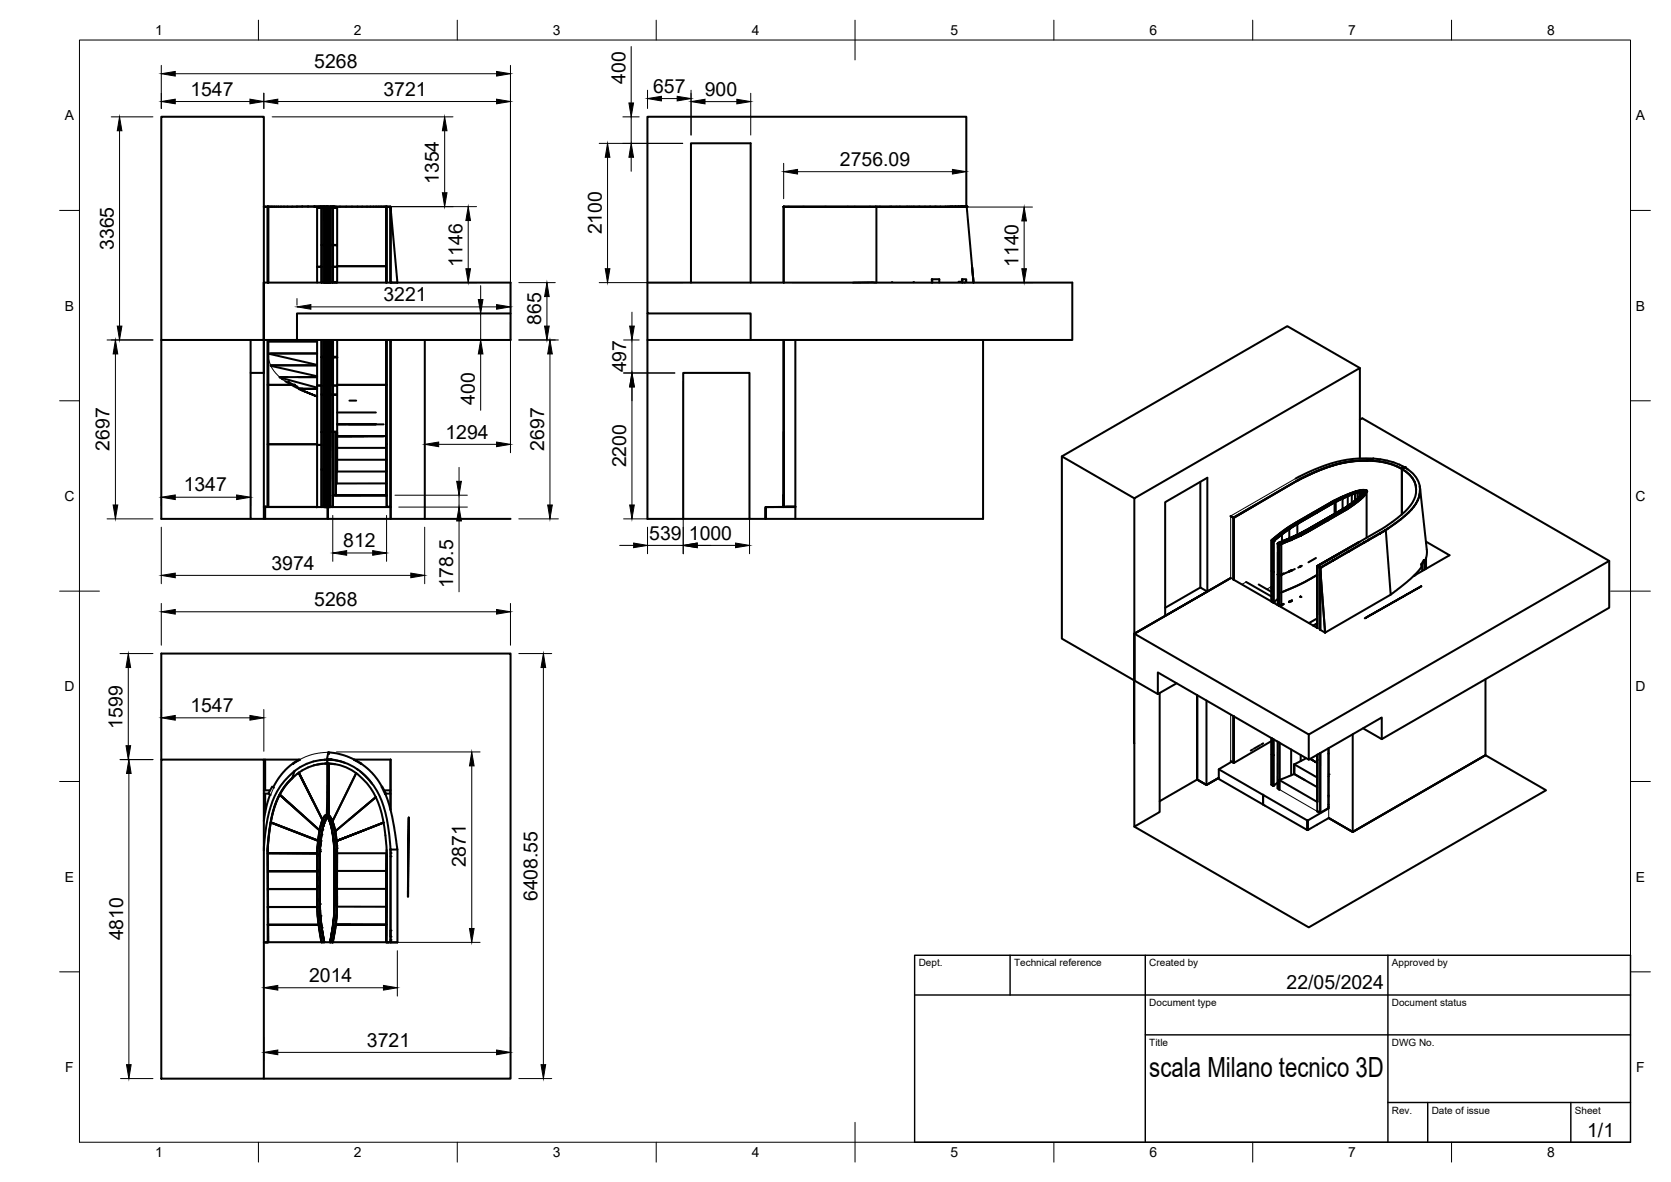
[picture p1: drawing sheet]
<svg xmlns="http://www.w3.org/2000/svg" width="420mm" height="297mm" viewBox="0 0 420 297" stroke-linecap="round" stroke-linejoin="round" font-family="sans-serif">
<defs><g id="words">
<text font-size="7" x="289" y="270.6">scala Milano tecnico 3D</text>
<g font-size="4.9">
<text x="79" y="17.1">5268</text>
<text x="157.2" y="21" transform="rotate(-90 157.2 21)">400</text>
<text x="164.2" y="23.3">657</text>
<text x="47.9" y="24.1">1547</text>
<text x="96.4" y="24.1">3721</text>
<text x="177.2" y="24.1">900</text>
<text x="211.2" y="41.7">2756.09</text>
<text x="110.3" y="46.2" transform="rotate(-90 110.3 46.2)">1354</text>
<text x="151.3" y="58.9" transform="rotate(-90 151.3 58.9)">2100</text>
<text x="28.6" y="62.9" transform="rotate(-90 28.6 62.9)">3365</text>
<text x="116.3" y="67.1" transform="rotate(-90 116.3 67.1)">1146</text>
<text x="256.1" y="67.1" transform="rotate(-90 256.1 67.1)">1140</text>
<text x="96.4" y="75.7">3221</text>
<text x="136.1" y="81.7" transform="rotate(-90 136.1 81.7)">865</text>
<text x="157.4" y="93.6" transform="rotate(-90 157.4 93.6)">497</text>
<text x="119.4" y="101.8" transform="rotate(-90 119.4 101.8)">400</text>
<text x="27.6" y="113.3" transform="rotate(-90 27.6 113.3)">2697</text>
<text x="112" y="110.2">1294</text>
<text x="136.8" y="113.3" transform="rotate(-90 136.8 113.3)">2697</text>
<text x="157.4" y="117.5" transform="rotate(-90 157.4 117.5)">2200</text>
<text x="46.2" y="123.5">1347</text>
<text x="86.3" y="137.5">812</text>
<text x="163.2" y="135.6">539</text>
<text x="173.2" y="135.6">1000</text>
<text x="68.2" y="143.1">3974</text>
<text x="114" y="147.9" transform="rotate(-90 114 147.9)">178.5</text>
<text x="79" y="152.3">5268</text>
<text x="47.9" y="178.9">1547</text>
<text x="30.8" y="183.2" transform="rotate(-90 30.8 183.2)">1599</text>
<text x="117.2" y="218" transform="rotate(-90 117.2 218)">2871</text>
<text x="135.2" y="226.5" transform="rotate(-90 135.2 226.5)">6408.55</text>
<text x="30.9" y="236.3" transform="rotate(-90 30.9 236.3)">4810</text>
<text x="77.7" y="246.8">2014</text>
<text x="323.5" y="248.5">22/05/2024</text>
<text x="92.3" y="263">3721</text>
<text x="399.1" y="285.7">1/1</text>
</g>
<g font-size="3.5">
<text x="39" y="8.8">1</text>
<text x="89" y="8.8">2</text>
<text x="139" y="8.8">3</text>
<text x="189" y="8.8">4</text>
<text x="239" y="8.8">5</text>
<text x="289" y="8.8">6</text>
<text x="339" y="8.8">7</text>
<text x="389" y="8.8">8</text>
<text x="16.3" y="30.2">A</text>
<text x="411.3" y="30.2">A</text>
<text x="16.3" y="78">B</text>
<text x="411.3" y="78">B</text>
<text x="16.2" y="125.9">C</text>
<text x="411.2" y="125.9">C</text>
<text x="16.2" y="173.7">D</text>
<text x="411.2" y="173.7">D</text>
<text x="16.3" y="221.6">E</text>
<text x="411.3" y="221.6">E</text>
<text x="16.4" y="269.4">F</text>
<text x="411.4" y="269.4">F</text>
<text x="39" y="290.8">1</text>
<text x="89" y="290.8">2</text>
<text x="139" y="290.8">3</text>
<text x="189" y="290.8">4</text>
<text x="239" y="290.8">5</text>
<text x="289" y="290.8">6</text>
<text x="339" y="290.8">7</text>
<text x="389" y="290.8">8</text>
</g>
<g font-size="2.5">
<text x="231" y="242.9">Dept.</text>
<text x="255" y="242.9">Technical reference</text>
<text x="289" y="242.9">Created by</text>
<text x="350" y="242.9">Approved by</text>
<text x="289" y="252.8">Document type</text>
<text x="350" y="252.8">Document status</text>
<text x="289" y="262.9">Title</text>
<text x="350" y="262.9">DWG No.</text>
<text x="350" y="279.9">Rev.</text>
<text x="360" y="279.9">Date of issue</text>
<text x="396" y="279.9">Sheet</text>
</g>
</g></defs>
<!-- layer: Visible -->
<g fill="none" stroke="#000" stroke-width=".51">
<path d="M66.3 51.9h1M67.3 51.9l-1 .1M67.3 51.9v19.1M67.3 51.9h.1M67.5 51.9l7.2 .1M67.5 52h.1M67.6 51.9l.3 .1M67.9 51.9l.3 .1M68.2 51.9l.4 .1M68.6 51.9l.4 .1M69 51.9l.4 .1M69.4 51.9l.6 .1"/>
<path d="M70 51.9l.6 .1M70.6 51.9l.8 .1M71.4 51.9l.9 .1M72.3 51.9l1.1 .1M73.4 51.9h1.3M74.7 51.9h1.3M76 51.9h1.4M76 51.9h-1.3M77.4 51.9l3.2 .1-1.6-.1M77.4 51.9h1.6M80.1 52v.1M80.2 52l-.4 .1h1.7"/>
<path d="M80.2 52h.3M80.2 52v.1M80.3 52v.1M80.5 52l.2 .1-.1-.1M80.5 52v.1M80.5 52h.1M80.6 51.9h1.9M80.6 52h.3M80.8 52v.1M80.8 52.1l.1 14.9M80.9 52.2v18.7M80.9 52.2h.6"/>
<path d="M80.9 52.1v.1M80.9 52h.6M80.9 52v.1M81.1 52.1h.4M81.5 52.1h.1M81.5 52.1h.2v18.8M81.5 52l.3 .1v18.8M81.5 52v.1M81.5 52.1v18.8M81.6 52l.2 .1M81.8 52l.1 .1M81.8 52.1h.2v18.8l.1 .1"/>
<path d="M81.9 52l.3 .1M82 52.1h.1l.1 18.8M82.1 52h.1M82.2 52v.1zM82.2 52v.1M82.2 52h1.7M82.2 52h-1.8h1.9M82.2 52.1h.1M82.2 53.1v17.8v-9.7M82.2 52.2h.1M82.2 52h.1M82.2 52v4.3"/>
<path d="M82.2 52.1l.1 18.9M82.3 52h.1M82.3 52l-.1 .1M82.3 52v.1zM82.3 52h.7M82.3 52.2h.1M82.3 52.1v.1M82.3 52h1.8zM82.3 53.1v17.8v-9.7M82.3 52.1h.3M82.3 52v19M82.3 52.1h.1"/>
<path d="M82.4 52l.1 .1M82.6 52.1h-.2l-.1 18.9v-18.9v18.9M82.6 52v.1M82.6 52.1h.1M82.7 52.1h-.1v18.8M82.7 52v.1M82.8 52.1h.2M82.9 52.1h-.2v18.8M82.9 52v.1M83 52.1h.1M83 52.1h-.1v18.8M83 52h.1"/>
<path d="M83 52.1v18.9M83 52.1h.3M83 52l.1 .1M83.4 52.1h.2M83.6 52.2l-.6-.1 .6 .1M83.6 52.1v14.9M83.6 52h-.5v.1M83.6 52.2h.2M83.6 52.1v.1M83.6 52.1l.6 .1M83.7 52v.1M83.8 52.1h.3"/>
<path d="M83.9 51.9l1.6 .1M83.9 52.1h.1h-.1M83.9 52h.2l-.2 .1M83.9 52h-.3v.1M83.9 52v.1M84 52.1h.1M84.2 52v.1M84.2 52.1h.4M84.3 52h.2l.1 .2M84.3 52h-.2v.1M84.3 52v.1M84.4 52v.1"/>
<path d="M84.6 52.2h.1M84.6 52.1l-.5 .1M84.6 52.1v.1M84.6 52.1h.2v18.9M85.5 51.9l1.5 .1M87 51.9l1.5 .1M88.5 51.9l1.4 .1M89.9 51.9l1.2 .1M91.1 51.9l1.1 .1M92.2 51.9l1 .1M93.2 51.9l.7 .1M93.9 51.9l.7 .1"/>
<path d="M94.6 51.9l.5 .1M95.1 51.9l.4 .1M95.5 51.9l.4 .1M95.9 51.9l.4 .1M96.3 51.9l.3 .1M96.6 51.9l.3 .1M96.9 51.9l-15.4 .1M96.9 51.9h1.3l-.4 .1M96.9 51.9l.2 .1v14.9h-12.3M97.1 52v19M97.2 51.9v.1M97.2 51.9l.6 .1"/>
<path d="M97.2 51.9l-.1 .1v19M97.2 51.9v19.1M97.8 52h.4v19v-19l1.7 19M98.2 52v19h1.7M197 51.9v.1M197 51.9h46M197 51.9l23.1 .1M197 52h.1M197 51.9v19.1M198.1 52h.1M198.3 52h.1M198.4 52h.1"/>
<path d="M201.9 52h.1M202 52h.1M202.2 52h.1M202.3 52h.1M207.4 52h.1M207.5 52h.1M207.7 52h.1M207.8 52h.1M213 52h.1M213.1 52h.1M213.3 52h.1M213.4 52h.1"/>
<path d="M214.8 52h.1M215 52h.1M215.1 52h.1M218.6 52h.1M218.7 52h.1M218.9 52h.1M219 52h.1M220.1 51.9l1.1 .1M220.4 52h-23.4v19M220.5 52h.1M220.6 52h.1M220.7 52h.1"/>
<path d="M220.8 52h.1M221.2 51.9l2.9 .1M223.6 52h.1M223.7 52h.1M223.9 52h.1M224 52h.1M224.1 51.9l2.2 .1M225.2 52h.1M225.3 52h.1M225.5 52h.1M225.6 52h.1M226.3 51.9l1.8 .1"/>
<path d="M228.1 51.9l1.6 .1M229.1 52h.1M229.3 52h.1M229.4 52h.1M229.7 51.9l1.5 .1M230.8 52h.1M231 52h.1M231.1 52h.1M231.2 51.9l1.4 .1M232.6 51.9l1.2 .1M233.7 52h.1M233.8 52h.1"/>
<path d="M233.8 51.9l1.3 .1M233.9 52h.1M234 52h.1M235.1 51.9l1.3 .1M235.3 52h.1M235.4 52h.1M235.5 52h.1M235.6 52h.1M236.4 51.9l1.3 .1M237.7 51.9l1.2 .1M237.8 52h.1M237.9 52h.1"/>
<path d="M238 52h.1M238.1 52h.1M238.9 52h.1M238.9 51.9l1.2 .1M239 52h.1M239.2 52h.1M240.1 51.9l1 .1M240.3 51.9h-2.1M240.3 51.9h1.3M240.3 51.9h.1M240.9 52h.1M241 51.9h.1"/>
<path d="M241 52h.1M241.1 51.9l.8 .1M241.2 52h.1M241.3 52h.1M241.5 52h.1M241.6 52h.1M241.7 52h.1M241.8 52h.1M241.9 51.9h-.3h1M241.9 51.9h1M241.9 51.9h1.1M241.9 51.9l.6 .1"/>
<path d="M242.1 52h.1M242.2 52h.1M242.4 52h.1M242.5 51.9l.5 .1M242.8 51.9h.1M242.9 52h.1M243 51.9v-22.6h-80.2v41.7M243 51.9h.1M243 51.9l-.3 .1M66.3 71v14.4h-25.7v-56.1h25.7v101.1M66.3 71h62.1v14.4h-62.1zM67.4 71v-19.1l.1 19.1"/>
<path d="M80.9 67h-1.2h1.1v-14.9h-1.1v18.9M80.9 67v4h.6M80.9 70.9h.1M80.9 67l-.1 4M81 70.9h-.1M81.5 70.9h.1M81.5 61.5l-.6 .1h.6M81.5 70.9l.2 .1M81.9 70.9l.1 .1M82.2 70.9h.1M82.2 70.9v-18.8l.1 18.9M82.2 62.5v8.4"/>
<path d="M82.3 61.6h.1M82.3 61.5h.1M82.3 61.5v.1M82.6 70.9l-.2 .1M82.6 70.9v.1M83 70.9h.1M83 61.6h.6M83 61.5h.6M83.5 70.9h.1M83.6 70.9h.1M83.6 67v3.9M83.6 67v4"/>
<path d="M83.6 70.9l.1-18.7v18.8M83.7 67h1.1M83.8 70.9l-.9 .1M83.8 61.5l-.2 .1h.8M84.1 70.9h.2M84.1 61.5l.2 .1M84.2 61.5v.1M84.2 70.9v.1M84.5 61.6h.1M84.6 70.9h.1M84.6 61.6h.1M84.6 70.9v.1"/>
<path d="M84.7 61.6h.1M99.9 71h.1M128.4 78.8h-53.7v6.6M162.8 71h106.8v14.4h-80.9M162.8 71v7.8h25.9v6.6M162.8 78.8v6.6h25.9M173.7 71v-35h15v35M197.1 71h.1M214.5 71h5.6M224.3 70.9h.1M229.7 70.9h.1M234.3 71v-.8h1.9v.8"/>
<path d="M234.4 70.2v.8M241 70.8h.6M241.9 71v-.8h1.1v.7l-.5 .1M242 70.2v.8M244.4 67.2l.4 3.8zM244.7 69.6l.1 1.4M244.7 69.9l-1.6-17.9h-22.7v19M40.6 85.4v45h22.4M63 85.4v8.3M66.3 93.7h-3.3v36.7h65.4M67.3 96.7h6zM67.4 85.4l-.1 26.2h12.4h-12.2v-26.2"/>
<path d="M67.5 88.8h12.2M67.5 88.9l12.2 2.8M67.5 85.9h12.2M68.1 91.8h11.6M68.1 91.9l11.6 2.7M70.3 94.8h1.9M70.4 94.9l9.3 2.5M70.7 94.8h-.4h9.4h-4.6M70.8 95.2l.3 .1M71.8 95.8l2.3 1.4M72.5 96l2.3 1.2M74.4 97.4l1.5 .3"/>
<path d="M75.1 97.7h4.6M79.7 96.9h1.2M79.7 85.4v42M79.8 97.7l-4.7 .1 4.6 1.8-4.1-1.6M80.8 85.4v42M80.9 89.8v18.7M80.9 89.8h.1M80.9 99.1h.1M80.9 89.7l.6 .1zM81 89.6l-.1 .1v-4.3v26.4h-1.2h1.2v15.6M81.4 89.7l-.5 .1M81.5 89.7h.1"/>
<path d="M81.5 85.4v4.3M81.5 89.7v28.2M81.5 99.2h-.6l.6-.1v9.4M81.5 85.4v13.7M81.5 89.7h.2v18.8M81.7 85.4v4.3M81.8 89.7v37.7M81.8 85.4v4.4M82 85.4l-.1 4.3M82.1 85.4l-.2 23.1M82.1 97.7l.2 3M82.1 97.7l.2 .1v2.9"/>
<path d="M82.2 89.7v18.8M82.2 89.7v18.8zM82.2 85.4v4.3M82.3 85.4v42M82.3 89.8h.1M82.3 89.7v18.9M82.3 85.4v4.3M82.3 97.7h-.2M82.4 85.4l.2 23.1M82.6 89.7h.1M82.6 85.4v4.3M82.7 85.4v23.2"/>
<path d="M82.7 89.8h.1M82.9 85.4v4.3M83 89.8h.1M83 99.2h.6M83 89.7v18.9M83 89.7h.1M83 89.7l.6 .1M83 99.1h.8M83.1 89.7h.5M83.1 85.4l-.1 35.5M83.5 89.6h.1M83.6 85.4v11.5l.1-11.5"/>
<path d="M83.6 89.6v.2h.2M83.6 99.2h.8M83.8 89.6l-.9 .1v18.8M84.1 89.6h.2M84.1 89.7h.2M84.1 99.1h.1M84.2 89.6l-.1 .2M84.2 89.8h.1M84.3 99.1l-.1 .1M84.6 89.6h.1M84.6 89.7h.1M84.6 89.8h.1"/>
<path d="M84.6 99.1h.1M84.6 89.6v.1M84.6 99.1l-.1 .1M84.6 89.7v.1M84.7 99.2h.1M84.8 85.4v11.5h-1.1h1.1v12.7h3.6M84.8 96.7h12.4M97.1 85.4v26.2h.1h-.1v12.9M97.1 85.4v39.1M106.8 85.4v45M162.8 85.4v45h84.4v-45M200 85.4v45"/>
<path d="M341.9 92.5l-18.2-10.5-56.7 32.7M67.4 111.6l.1 15.8zM80.9 108.6v18.8M80.9 108.5h.1M80.9 108.6h.1M80.9 117.9h.1M80.9 108.5l.6 .1zM81 108.5h-.1M81.5 108.5h.1M81.5 108.5v18.9M81.5 118h-.6l.6-.1v9.4h-.5M81.5 108.5h.2l-.1 18.9h.4l.1-37.7 .1 18.8"/>
<path d="M81.8 108.6h.1M82.2 108.5v18.9M82.2 108.5v18.9zM82.3 108.6h.1M82.3 108.6v18.8h-.8M82.3 111.8h.1M82.3 114.9v-6.4l.1 18.9M82.3 108.5v18.9M82.4 108.5l-.1-18.8 .1 18.9M82.4 100.7h.3M82.4 108.5v.1M82.6 108.5h.1v18.9"/>
<path d="M82.6 108.5l.3 18.9M82.6 108.5l-.4 18.9M82.7 108.5h.2l-.1 18.9M82.8 108.5v.1M82.9 108.5h.1M83 108.5v4.7v-4.7M83.5 108.5h.1M83.6 108.5v-11.6v11.6h-.6v18.9M83.6 108.5h.1M83.6 108.5h.7v16M83.8 108.5h-.1l-.1-18.7v18.7M84.1 108.5h.2"/>
<path d="M84.2 108.5h.1M84.3 108.5h.3v13M84.6 108.5h.1M84.6 108.5h.2v10M84.7 118.5h12.4M84.8 103.7h9.7M84.8 106.6h11.7M84.8 115.5h12.3M84.8 112.6h12.3M84.8 106.6h9.7M85.4 109.6h11.1M87.9 100.7h1.7"/>
<path d="M97.1 109.6h-12.3h11.7h-11.7h6.6M97.2 118.5h.1M97.2 115.5h.1M329.4 119.2l-3 1.5M331.1 118.5l-1.7 .7M335.3 117l-4.2 1.4M336.5 116.6l-1.2 .3M337.7 116.3l-1.2 .3M339 116.1l-1.3 .2M340.4 115.9l-1.4 .2M341.9 115.2v-22.7l-56.7 32.7v34l7.8-4.4M341.9 105.5l.6-.4 62.1 35.9-75.5 43.6-43.9-25.4 24.2-13.9"/>
<path d="M343.6 115.8l-3.2 .1M343.6 115.7l-2.4 .1-3.7 .5-3.4 1-3.5 1.3-3.9 1.9-16.4 9.6M343.7 115.7l-2.6 .1-3.5 .5-3.3 .9-3.5 1.3-4.1 1.9-16.5 9.8M345.2 115.8l1.6 .2M345.2 115.8a30.1 30.1 0 0 0-15.8 3.4l-3.4 1.7-15.8 9.2-.8-.4M345.2 115.8l1.6 .1M345.4 115.2l-1.8 .5 1.6 .1M345.4 115.2a34.2 34.2 0 0 0-18.8 4.6l-.8 .5M345.4 115.2a18 18 0 0 1 7.7 2.2M346.8 115.9l1.6 .4M346.8 115.9l1.6 .3M348.4 116.2l2.8 1"/>
<path d="M348.4 116.2l1.5 .5M349.9 116.6l1.3 .6M351.2 117.2l.7 .3M351.2 117.2l.7 .4M351.9 117.6l.6 .2M351.9 117.5l.6 .3M352.5 117.8h.1M353.1 117.4h.1M353.1 117.4l-.2 .2M353.2 117.4h.1M353.2 117.4a6.2 6.2 0 0 1 2.3 9.9l-1.3 1.5-2 1.7-3.9 2.8-16.3 9.4-.7-.4 15.8-9.2a27 27 0 0 0 8-6.8 5.8 5.8 0 0 0-2.6-8.5M353.2 117.5l.8 .4"/>
<path d="M353.5 118.5l1 .8M353.5 118.6l-1-.8v11.5M354.5 119.3l1.2 1.8M66.3 127.3h1v-41.9v42M66.7 127.3l.7 .1M66.7 127.3v.1M66.7 130.4v-3h15.7v3M66.7 127.4h.1M67.5 127.4h12.2M67.6 127.4h.1M67.9 127.4h.1M68.2 127.4h.1"/>
<path d="M68.5 127.4h.1M68.9 127.4h.1M69.4 127.4h.1M69.9 127.4h.1M70.5 127.4h.1M71.3 127.4h.1M72.2 127.4h.1M73.4 127.4h.1M74.6 127.4h.1M76 127.4h.1M77.4 127.4h.1M79 127.4h.1"/>
<path d="M79.7 127.4l-.1 .1M80.9 127.4h.6M82.1 127.3l.2 .1M82.1 127.4v-18.9l.1 18.9M82.2 127.3l.1 .1M82.3 127.4v-18.9l.1 18.9M82.3 127.4h.7M82.3 127.4h.4M82.3 124.8v2.6M82.3 127.4h.1M82.4 127.3l.6 .1M82.6 127.4v-18.9h-.2v21.9v-3h15.8v3"/>
<path d="M82.8 127.3v.1M83.3 127.3h.4l-.7 .1M83.6 124.5v-16l.1 18.9M83.7 127.4v-2.9v2.9M83.7 127.4h.1M83.7 124.5v2.9M84.5 124.5v-3v3M84.5 124.5h12.6M97.1 121.5h-12.6h.2M97.2 121.5h.1M97.2 124.5h.1M97.2 127.4v-3l-13.5 .1h13.5v-39.1v41.9h1v-41.9l.1 45"/>
<path d="M171.8 130.4v-36.7h16.6v36.7M192.5 130.4v-3v3M197 124.4v3M197 124.4v3h-4.5h7.5M197 127.3h.1M197.1 124.4v-15.9v15.9M197.1 127.3h2.9h-2.9v-41.9l-.1 42M197.1 127.4h.1M197.1 126.7v.7M285.2 125.2l-18.2-10.5v45.8l18.2 10.5v-11.8v11.8l5.9 3.4M301.8 121.1v26.5l1.8 1.1-10.6 6.1 16.4-9.5M309.7 129.9l.4 .2z"/>
<path d="M309.7 129.9l-.3-.2 .7 .4M309.7 129.8l.4 .3M310.1 130.1h.1M310.1 130.1v15.6M315.9 126.8l-5.8 3.3M319.8 135.8l.4 .2M319.8 135.8l-.1 15.4M320.2 136h.1M320.2 135.9v.1M320.2 136v15.4M320.2 135.8v.1M321.3 136.6h.1"/>
<path d="M321.3 136.6l.4 .4zM321.3 134.6l.2 .1M321.3 136.5a84.1 84.1 0 0 0 16.9-8.9 16.1 16.1 0 0 0 4.6-3.8l.2-.4a2.97 2.97 0 0 1-1.4 1.7l-3.4 2.5a88.5 88.5 0 0 1-16.9 8.9zM321.3 136.5h.1M321.3 136.7v7.6M321.3 134.6v.2M321.6 134.7v-.2l-.3 .1 .2 .2M321.6 134.6l-.1 .2M321.6 136.9v12.2M321.7 137l.5-.2v15.3l-.5 .2zM321.7 136.9l-.1 12.2M321.8 134.1h.1"/>
<path d="M322.3 134.2l-2.1 1.8M322.3 134.3l-2.1 1.7M322.3 134.3h.1M322.7 136.5l-1 .5M322.7 136.5l1.4-.6zM323.3 133.2l.1-.2 .2 .2M323.3 133l.2 .1M323.3 133.1v.2M323.4 136h.2M323.6 135.9v.1zM323.6 135.9l-.2-.1-2.1 .8M323.6 133.1l-.1 .2-.2-.1"/>
<path d="M323.7 135.8l-.2-.1-.1 .3v-.1M323.7 132.7h.1M324.2 132.9l-1.9 1.4v1.7M324.2 132.8l-1.9 1.5M324.3 135.4l-.7 .3M324.3 135.3l-2.9 1.2-.1 .1M324.6 135.7l-2.9 1.2M325.7 131.4h.1M326 134.6l.2 .1M326 134.6l-1.7 .8M326.1 134.8l.1 .1M326.2 131.7l-2 1.2v2.4"/>
<path d="M326.2 131.5l-2 1.4M326.2 131.7l-3.9 2.6M326.2 134.7h.1l-.1 .2zM326.3 134.7l-.2-.2v.3v-.1M326.4 120.7l-.4 .2M326.6 131l.2 .1M326.6 131v.2M326.6 134.4l-.4 .1M326.6 134.2l-2.3 1.2M326.9 131.1l-.1-.2-.2 .1 .1 .2M326.9 131l-.1 .2M327 134.6l-2.9 1.4"/>
<path d="M327 134.6l2.2-1.2zM327 134.6l-2.1 1M327 134.7l-2.4 1M328.8 133l-2.2 1.4M329 129.6l.1 .1M329 129.7v.1M329.3 129.7l-.2-.2v.3M329.3 129.6l-.2 .2M329.6 132.7l-3 1.7M329.6 132.7l.2 .1M329.6 132.9l.2 .1M329.8 132.8v.2z"/>
<path d="M329.9 132.8l-.2-.2-.1 .3v-.1M330.5 129.2h.1M330.5 129.2l-4.3 2.4M330.5 129.2l-4.3 2.5M330.8 128.8l-.3-.1-.4 .2 .3 .2M330.9 128.9l-.4 .3M330.9 128.9h.1M331.8 128l.2 .1M331.8 128.1v.1M332 131.3l.2 .2M332 131.4l-2.2 1.2M332 131.6h.2"/>
<path d="M332.1 128.1l-.2-.2v.3M332.1 128l-.1 .2M332.2 131.5h.1zM332.3 131.4l-.2-.1-.1 .3v-.2M333.6 130.5l.4 .2-.4 .2-.4-.2M334.5 126.4l.3 .1M334.6 126.5v.1M334.8 129.9l.2 .1M334.9 126.5l-.1-.2-.3 .1 .2 .2M334.9 126.4l-.1 .2M334.9 129.6l-.1 .3v-.1M334.9 129.6l.2 .2"/>
<path d="M335 129.8h.1l-.1 .2zM335 129.8l-.2-.1-2.7 1.6M335.1 126h.1M335.4 125.8v.1M335.6 126.2l-9.4 5.5v2.7M335.6 126.2l-4.7 2.7M335.6 126.1v.2M335.9 126.1l-.3 .1v2.9M335.9 126.1l-.3 .1M335.9 126v.1M337.2 125h.1M337.2 125l-2 1-11.5 6.7-3.9 3.1 .4 .2"/>
<path d="M337.2 125h.4M337.5 125v.1M337.5 124.8l-2.4 1.2-9.4 5.4-2 1.3-4 3M337.5 124.8v.3M337.5 124.8l.3 .2M337.5 128.2l-2.6 1.4M337.6 125.3l-1.7 .8v2.9M337.6 128.1l.2 .1M337.6 125.3l-1.7 .8M337.6 125.2v.1M337.6 128.3l.2 .1M337.8 125l-.2 .1"/>
<path d="M337.8 128.2v.2zM337.9 128.2l-.3-.1v.2v-.1M338 125.1l-2.4 1.1M338.2 127.8l-.5 .2M338.2 127.6l-11.6 6.8M338.2 127.6a89.6 89.6 0 0 1-16.8 8.9l-.1 .1M338.5 127.5l-.3 .3M338.5 127.5l-.3 .1M338.5 124.4h.1M338.5 124.4l-.9 .4M338.9 124.7l1-.4-1 .4v2.5M338.9 124.7l-1.3 .6"/>
<path d="M338.9 124.6v.1M338.9 124.7l-1.3 .6v2.7M338.9 138.7h.1M339 138.7h-.1M339 138.6v.1M339.3 138.5h.1M339.5 124h.1M339.7 138.2v.1M339.9 126.6l-1.7 1.2M339.9 124.1l-4.4 2-9.3 5.4-2.1 1.3-3.9 3M339.9 126.5l-1.4 1.1M340.1 126.5l-.2 .1"/>
<path d="M340.1 126.4l.2 .2M340.1 138v.1M340.1 126.7h.2M340.2 126.4l-.1 .3v-.2M340.2 126.4l.2 .1M340.3 126.6l.1-.1-.1 .2zM340.4 123.7h.1M340.4 123.7l-1.9 .7M340.6 124l-.7 .2M340.7 123.9l-.8 .4v2.1M340.8 123.6l.2 .1M340.8 123.6l-.4 .1"/>
<path d="M340.8 123.5l-3.3 1.3M340.9 125.7l-2.4 1.8M340.9 125.7l-1 .9M340.9 123.5l-.1 .3v-.1M340.9 123.5l.2 .2M340.9 125.9l-.7 .5M341 123.5h.1M341.1 123.6l-.1 .1M341.3 123.7v.1M341.3 123.8l-.6 .2v1.8M341.5 123.3v.1M341.6 125.1l-.7 .6"/>
<path d="M341.6 125.3l-.7 .6M341.6 125.1l-.7 .8M341.8 123.7l-.5 .1v1.5M341.8 123.6v.1M341.8 136.2l-10.6 6v12.2v-12.2M341.8 136.2l-10.6 6 5.5-3M341.8 136.2l-10.6 6M342.1 124.7l-1.2 1.2M342.1 123.5l-.3 .2v1.2M342.4 124.6l-.8 .7M342.4 124.5l.2 .1M342.4 124.5l-.3 .3"/>
<path d="M342.4 124.7l.2 .1M342.5 123.4l-.3 .2v1M342.5 124.3l-.9 1M342.6 124.6h.1l-.1 .2zM342.6 123.2h.1M342.7 124l-.2 .4M342.7 124.6l-.2-.2-.1 .3v-.1M342.7 123.4v.1M342.7 123.5h-.2v.8M342.7 123.5h.2M342.8 123.5h.1M342.8 123.1v.1"/>
<path d="M342.8 124l-.3 .4M342.8 123.8l-.3 .6M342.9 123.5h.1M342.9 136.4h.1M342.9 123.4h-.2a23.2 23.2 0 0 0-7.1 2.7l-11.4 6.7-4 3.1 4-3.1 11.4-6.7a21.5 21.5 0 0 1 7.1-2.7h.2M342.9 123.1v.1M342.9 123.4h.1M342.9 123.5h-.2v.4M342.9 123.8l-.1 .2M342.9 123.4v.1M342.9 123.8l.1-.3-.2 .5M342.9 123.4l-.2 .8"/>
<path d="M342.9 123.4l.1 .1M342.9 123.2l-2 .3M343 123.5l-.1 .3M343 123.4l-.1 .1M343 123.4l-1.2 .1-1.9 .6M343 123.4v.2M343 124.6l-1.6 1.5M343 136.4h-.1M343 136.4h.1M343 123.4l-.3 .6-1.1 1.1M343 123.5v.1M343 136.3h.1"/>
<path d="M343.2 124.3h.1M343.2 124.3l-.2 .3M343.2 136.2v.1M343.3 123.3h.1M343.4 123.3h.1M343.4 123.3l.2 .3M343.4 123.3l-.8-.1-1.6 .3M343.4 123.3l-.9-.2-2 .5-5.3 2.3-11 6.4-4.5 3.4v15.5l-9.4-5.5-.1-15.6v15.6l-.1-15.6M343.4 123.3l.2 .4-.5 .8-2.8 2.4-1.4 1-11.9 6.7M343.5 123.7l-.3 .6M343.6 123.5a1.98 1.98 0 0 1-1 1.5l-4 3-9.4 5.4 9.7-5.6 2.5-1.7M343.6 123.6l-.1 .1"/>
<path d="M343.6 123.5v11.6M343.6 136h.1M344 135.7v.1M344.1 135.7h.1M344.2 135.6l-.1 .1M344.2 135.6h.1M344.2 135.7h.1M344.3 135.6h.1M345.4 134.9h.1M345.5 134.9h.1M346.1 134.5h.1M346.9 134.1v.1"/>
<path d="M346.9 134.1h.1M347 134.1h.1M347.6 133.7h.1M348 133.4v.1M348.1 133.4h.1M348.2 133.3v.1M348.3 133.4h.1M348.3 133.3l-16.3 9.4M348.3 133.3l-.1 .1M348.4 133.2l-16.4 9.5M348.9 132.9l-.5 .3 1.3 16.2 3.6-2.8 2.7-2.4 1.4-1.7-.1-.7 .8-1.1M349 132.8l-.7 .5"/>
<path d="M350.9 131.5l-1.9 1.3M352.2 130.5l-1.3 1M353.3 129.7l-1.1 .8M355.5 127.3l-2.2 2.3M355.7 121.1l.4 1.9M356.5 125.8l-1 1.5M356.8 124.9l-.3 .8M357 122.2l.1 1.2-.3 1.3M357 124l-.2 .9M357 122.9v1.1M357.1 122.7l1.7 15.8-.2 1.6-.5 1.2M358.5 136.2l.1 .2"/>
<path d="M358.5 136.1l6 3.4-9 5.2M293 154.8l-7.8 4.4v48.5l6.4-3.6v-29.9M301.8 147.6l-8.8 5.1M309.4 145.3l-5.8 3.4v-28.6l-10.6 6.1v28.6M310.2 145.5h.1M313.3 146.2l6.4 3.7M316.5 146.9l3.2 1.8M319.7 147.4h.1M319.7 143.5l.5 .2zM319.8 151.1h.1M319.8 151.1v.1M319.8 143.5l.4 .2"/>
<path d="M319.8 151.2l.4 .2M319.8 151.1l.4 .2M320.2 151.4h.1M320.2 151.3h.1M321.3 152h.1M321.3 144.4l.3 .2M321.3 144.3l.3 .2M321.3 150.5l-1.1 1M321.3 144.3l.3 .3M321.3 144.4v7.7M321.4 152l.2 .2-.3-.2M321.6 149v3.3l-1.9-1.1"/>
<path d="M321.6 149v.1M321.6 149.1h.1M321.7 152.3l.5-.2v.5M321.7 152.2h.1M321.7 152.3l9.5 5.5M321.7 152.2v.1M322.2 144.4l.5-.2-1 .3M322.7 151.8l-1 .4M322.7 151.9l-1 .4M324.1 143.6l.8-.4zM324.6 151v.1M324.6 151.1l-.5 .2"/>
<path d="M324.9 150.9l-.8 .3M324.9 143.3l-.8 .3 .5-.2M324.9 143.2v.1M324.9 143.3l-.3 .1M324.9 151l-.3 .1M325.6 143l-3.9 1.6-.4-.2M327 149.9h.1M327 149.9v.1M327 142.4h.1M327 150h.1M327 142.3v.1M327 142.3h.1"/>
<path d="M327.3 142.2l-.9 .4M330.9 155.6l-1.8 1M330.9 140.2l-1.9 1.1M331.2 142.2v15.6M331.2 144.5l-4 2.2-5 2.2M331.2 156.7l-1 .5M331.3 142.3l-.1 15.5M331.6 142.5l-.3-.1 .4 .2M331.6 142.5l-.3-.2 .4 .2M331.6 142.5l.1 .1M331.7 142.6l.3 .1v15.6M331.7 142.6l.3 .1"/>
<path d="M332 158.3v-15.5l1.2 16.2M332 142.7h.1M332.2 142.6h.1M332.3 142.6h.1M332.3 142.5v.1M332.4 142.5h.1M333.2 158.9v.1M333.5 141.8h.1M333.7 141.7v.1M334.2 141.4h.1M335 140.9h.1M335.1 140.9v.1"/>
<path d="M335.1 140.9h.1M335.2 140.9h.1M335.3 140.8h.1M335.7 140.6h.1M336.1 140.3v.1M343.2 155.4l14.2-8.1zM349.7 149.4l-16.5 9.6-1.2-.7M356 144.2v.2M357.6 141.9v1.6M358.1 140.7l-.5 1.2-.3-.1M358.1 140.7v2.5M358.6 140.2v2.7"/>
<path d="M404.6 141v11.7l-57.2 33M285.1 171l.1 15.8M291.1 174.4v-5.4l38 21.9M295.8 171.7l-4.7 2.7M301 174.7v21.2l2.4 1.4 3.1-1.8-3.1 1.8-2.4-1.4zM303.4 176.1v21.2l3.1-1.8M310.1 179.9v11.8M310.2 180v11.6M373.5 170.7v19.1M40.6 190.9h25.7v80.2h-25.7zM40.6 190.9v-26.7h87.8v106.9h-62.1M66.3 190.9h9.1"/>
<path d="M66.3 199.4h1.2M66.3 198.6h1.6M66.7 190.9v7.7M66.7 199.4v4.8M67.9 199.7l-.9 3.1-.7 3.5M68.9 197.9l-.5-.2-.9 1.7 .6 .4M70.4 199.7l9.9 9M73.4 195.6a19.5 19.5 0 0 0-5.5 12.2l-.6 5.9v23.1h-1M73.4 195.6l-1.8 2.1-1.9 3.3-1.1 3.4-.8 4-.5 4.9 .2 23.5M73.5 195.5l-2 2.2-1.7 3-1.1 3-.9 4.4-.5 5.1 .1 23.6M74.1 193.7a20.2 20.2 0 0 0-7.1 13.9l-.7 6.1M75.1 190.9l-.2 .2a16 16 0 0 0-6.2 6.8"/>
<path d="M75.2 194.2l5.9 11.8-6-11.8 1.6 3.1M75.4 194.8l-.3-.6 6 11.9M75.5 190.9l-1.8 .9 .1 .2M79 192.3h-.1M81.1 191.9l-1.4 .3M82.2 191.9a12.2 12.2 0 0 0-8.8 3.7l.7-1.9M82.2 190.9h.1M82.2 190.9l.1 .4M82.2 190.9h.3M82.2 191.9h.1M82.2 190.9a13.3 13.3 0 0 0-8.1 2.8M82.2 191.8l.1 .1"/>
<path d="M82.3 190.9h.1M82.3 191.3h.1M82.3 190.9a15.2 15.2 0 0 1 13.7 10.4l1.3 4.5 .8 6.8 .1 24.2h-1v-22.4a38.2 38.2 0 0 0-2.6-14 13.9 13.9 0 0 0-12.4-8.5M82.3 191.9h-.5M82.3 191.9l-.2 13M82.3 191.9v12.9M82.4 190.9l.9-.1-.4 .1M82.4 191.9h.1M82.5 189.1l-.3 1.7 3.5 .6M82.6 189.1l.1 .3zM82.6 189.1l2.1 .2 1.9 .5 3.2 1.5M82.7 191.9v12.9"/>
<path d="M82.7 191.9l1.5 .2M83.1 190.9v.1M83.3 190.9h.2M85.8 191.4l1 .3M89.1 190.9h9.1v12.7M89.1 190.9l1.7 .9v.2zM89.8 193.3l.3 .2M90.6 193.9l1.4 1.2 1.5 1.8M90.8 191.9l2.7 2.2 1.4 1.7 1.1 1.9M96 197.8l.1-.1 1 1.7-.3 .2zM96.6 198.6h1.6v.8h-1.1M96.9 199.5l.9 2.6 .8 3.1 1.3 8.3h-1.7v-.2"/>
<path d="M303.4 197.3l-2.4-1.4-9.4 5.4M306.5 193.3l11.1 6.4v2.5l-11.1-6.4zM309.4 191.3l.8 .3M309.7 191.4l-3.2 1.9M309.7 191.4h.1M310.2 180l.1 11.7v-11.7M310.2 191.5v.1M315 188.3l-.5 .3M316.8 187.3l-1.5 .9M317.6 199.7v2.5l11.2 6.4M317.6 186.8l-.5 .3M319.7 185.5v11.7"/>
<path d="M319.7 186.2l-9.4 5.5M319.7 185.5l.1 11.8 .4 .1M319.8 197.2l.4 .3M319.8 189.6l.4 .2M319.8 189.6l.4 .1M319.8 197.2l.4 .2M320.2 197.4l-.4-.2 .4 .2M320.2 185.8v4M320.2 189.8v7.6M320.2 197.5h.1M320.2 185.8v11.7l1-.8M321.2 186.3v11.8l.4 .3"/>
<path d="M321.7 198.4v-2.4l-.1 2.4M321.7 198.4h.1M321.7 196v2.4M321.7 186.6v9.4M321.7 196l3.7-1.5 2.7 1.5M324.7 188.3v6.5M325.4 194.5v-2.4v2.4M325.4 194.5l5.8 3.3M327 191.3l-1.6 .8 5.8 3.3M327 189.7v1.6M328.2 190.7l-1.1 .5M329.1 184.6v6.3l18.3-10.6v5.4"/>
<path d="M329.4 190.7l1.8 1-1.8-1M331.2 191h.1M331.2 189.7v11.8M331.3 189.6l-.1 11.9-9.5-5.5M332 189.2v15.1M332 189.2v15l2-1.1 .1-15.1v15.1M334 199.9h.1M334.1 199.9h-.1M340.1 184.5v24.6l-6-3.5M342.7 183l4.7 2.7M373.5 189.8l-33.4 19.3-6-3.5M373.5 189.8l-33.4 19.3"/>
<path d="M67.3 213.4v.5M67.3 213.4v.6M67.4 218.9h12.4M67.4 219h12.4M67.4 212.5l-.1 .9M68.1 206.7l11.9 4.6M70.7 200l-.4-.3 2.5 2.2M79.8 214.5h.1M79.8 214.4l-12.5 .1M79.9 212.6v.6M80 214.8l.1-.1 .2 .3h-.2zM80 218.7l.1-.1 .2 .3h-.3z"/>
<path d="M80 211.3h.1M80.2 211h.3v.1l-.1 .1zM80.4 208.7h.1M80.5 212.6l.1-1.3-.2 2.2v13.7l.1 3 1 6.5M81 207h.3v.2h-.2zM81.2 205.8a23.8 23.8 0 0 0-1.4 8.1v13.3a57 57 0 0 0 1.1 9.6h.6M81.8 206h.1M81.8 204.9a5.6 5.6 0 0 0-1.3 3.5l-.7 5.6v13.2l.1 3 .9 6.6M82 205.7l-.1 .2M82.2 205.4h.1M82.2 205.4a8.6 8.6 0 0 0-1.4 4.3l-.4 3.8v13.7a49.8 49.8 0 0 0 1.1 9.5M82.2 205.3v.1"/>
<path d="M82.2 205.4a7.4 7.4 0 0 0-1.3 4.3l-.5 4.3v13.2l.2 3 .9 6.5a51.1 51.1 0 0 1-1.1-9.5v-13.2a21.8 21.8 0 0 1 1.5-8.3l.4-.3M82.3 205.4a7.4 7.4 0 0 1 1.4 4.3l.4 4.3v13.2a51.1 51.1 0 0 1-1.1 9.5l1-6.5 .1-16.2a22.6 22.6 0 0 0-1.5-8.3zM82.3 204.8h.1M82.3 204.8h.1a1.51 1.51 0 0 1 1 1.4l.7 2.2 .6 5.1-.1 16.7M82.3 204.8l-.5 .1-.4 .4-.7 1.9-.6 2.7-.4 3.8 .1 15.4 .3 3.3 .7 4.4M82.3 204.8h-.1a1.51 1.51 0 0 0-1.1 1.4l-.6 2.2-.7 5.1v13.7l.1 3 1 6.6h.6M82.3 204.7l.7 .5 .7 1.6 .5 2 .4 3.4 .2 2.1-.2 15.9M82.3 204.7v.1M82.3 205.4h.1M82.3 205.4h.1a7.8 7.8 0 0 1 1.3 4.3l.4 3.8v13.7a53 53 0 0 1-1 9.5M82.3 205.3v.1M82.3 204.9h.1"/>
<path d="M82.7 204.9a5.2 5.2 0 0 1 1.4 3.5l.6 6M82.7 204.7l-.4 .2M82.7 204.6l-.1 .2M83.2 207l.2-.1 .1 .3h-.3zM83.3 205.8l.1 .2M83.5 206.2l.1 .4M83.5 206.3l.1 .1 6-12.1-6 12M83.6 206.3v.1M83.6 206.3h.1M83.6 206.5l.7 2.3M83.7 206.7l.1 .5M83.7 209.7l.2 1.6"/>
<path d="M83.8 207.4l.1 .2M84 211h.3v.1l-.2 .1zM84.1 214v13.2M84.3 218.7h.2v.2l-.1 .1zM84.3 214.8l.1-.1 .1 .3h-.1zM84.3 208.8h.1M84.3 208.8l.3 2M84.3 208.8v.1M84.4 208.8l-.1 .1M84.4 208.8h.1M84.6 211.3h.1M84.7 211.3h.1"/>
<path d="M84.7 213.9v6.6M84.8 218.9h12.4M84.8 214.4h12.4M84.8 214.1l-.1 6.4a67.7 67.7 0 0 1-1 16.3M88.8 209.7l-4.2 1.6 2.6-1M94.5 200.3l-10.2 8.6M94.5 200.3l-10.2 8.6-.7-2.5M94.5 200.3l-6.8 5.7M96.4 206.7l-11.8 4.6 .1 1.4M96.4 206.7l-11.8 4.6-.3-2.5M96.4 206.7l-11.8 4.6 7-2.7M96.5 206.7l-11.9 4.7 .1 1.3"/>
<path d="M97.2 214.7l-.1 22.1 .1-22.1M97.2 214.7l-.1 22.1 .1-14.9M97.2 213.6v.8M98.2 213.5v23.3h1.7M98.2 213.4v.3M99.9 213.5v23.3M102.7 205.5l-.1 19.9zM317.6 202.2v-2.4l11.1 6.4v2.4M328.7 206.2l.1 2.4M328.8 206.2v2.4zM331.2 201.5v2.5M331.3 203.9l.7 .3"/>
<path d="M334 202.2h.1M334.1 200.2h-.1M334.1 202.7h-.1M334.1 202.8h-.1M334.1 205.6l6 3.5 33.4-19.3 15.2 8.8-59.6 34.5-43.9-25.4M334.1 205.6l-5.3 3M334.1 203.1l-5.3 3.1M67.3 232.4h12.8M67.3 223.4h12.5M67.3 227.9h.1M67.4 227.9h12.4M80 222.7l.1-.1 .2 .3-.2 .1z"/>
<path d="M80 226.1l.1-.1 .2 .3h-.3zM80.2 230.9h.3v.2l-.2 .1zM80.4 220.5h-.6v.6h.6M80.4 227.2l.1 1.8zM80.6 234.2h.3v.2h-.3zM80.8 236.8h-14.1h.5M81.5 236.7v.1M81.5 236.8h.1M81.5 236.7h.1M81.5 236.8h16.3h-.5M83 236.8h.1M83 236.8h.6"/>
<path d="M83 236.7v.1M83 236.7h.1M83.1 236.7l-.1 .1M83.1 236.3v.4M83.1 236.2h.1M83.6 234.2h.3v.2h-.3zM83.6 236.8h.1M83.7 233.1l-.7 3.6M83.7 236.6v.2M83.7 236.5v.3M84.1 230.9h.1l.1 .2h-.2zM84.1 233.9l-.3 1.6"/>
<path d="M84.1 220.5h.6M84.3 226.1h.2v.2h-.1zM84.3 222.7l.1-.1 .1 .3-.1 .1zM84.4 232.1l-.8 4.7M84.5 232.3h3.7M84.5 232.4l-.8 4.4M84.5 232.3h.1M84.6 230.2l-.3 2.7M84.6 230.2l-1 6.6M84.6 229.8l-.1 1.2M84.7 220.5v.6h-.6M84.7 224.9v2.6"/>
<path d="M84.7 227.8l-.2 4.6M84.7 227.4v.4l12.4 .1M84.7 223.4h12.5M97.1 232.4h-12.6h12.6M97.2 232.4h.1M97.2 227.9h.1M98.2 233.9v1.5M98.2 236.2v.6h1.7M99.9 236.8h.1"/>
</g>
<g fill="#000">
<circle cx="67.3" cy="52" r=".25"/>
<circle cx="79.8" cy="52.1" r=".25"/>
<circle cx="79.9" cy="52.1" r=".25"/>
<circle cx="80.3" cy="52.1" r=".25"/>
<circle cx="80.4" cy="52.1" r=".25"/>
<circle cx="80.5" cy="52.1" r=".25"/>
<circle cx="81.5" cy="52" r=".25"/>
<circle cx="81.5" cy="52.1" r=".25"/>
<circle cx="82.2" cy="51.9" r=".25"/>
<circle cx="82.3" cy="52" r=".25"/>
<circle cx="82.3" cy="52.1" r=".25"/>
<circle cx="83" cy="52.1" r=".25"/>
<circle cx="83.9" cy="52.1" r=".25"/>
<circle cx="84" cy="52.1" r=".25"/>
<circle cx="84.1" cy="52.1" r=".25"/>
<circle cx="97.2" cy="52" r=".25"/>
<circle cx="197" cy="52" r=".25"/>
<circle cx="220.1" cy="52" r=".25"/>
<circle cx="228.5" cy="52" r=".25"/>
<circle cx="239.3" cy="51.9" r=".25"/>
<circle cx="243" cy="51.9" r=".25"/>
<circle cx="243" cy="52" r=".25"/>
<circle cx="81.5" cy="70.9" r=".25"/>
<circle cx="81.7" cy="70.9" r=".25"/>
<circle cx="82.2" cy="70.9" r=".25"/>
<circle cx="82.3" cy="61.6" r=".25"/>
<circle cx="82.3" cy="70.9" r=".25"/>
<circle cx="82.9" cy="70.9" r=".25"/>
<circle cx="83.1" cy="70.9" r=".25"/>
<circle cx="83.6" cy="67" r=".25"/>
<circle cx="98.2" cy="71" r=".25"/>
<circle cx="98.2" cy="70.9" r=".25"/>
<circle cx="72.5" cy="96" r=".25"/>
<circle cx="73.9" cy="96.7" r=".25"/>
<circle cx="75.9" cy="97.7" r=".25"/>
<circle cx="81.5" cy="89.7" r=".25"/>
<circle cx="82.2" cy="89.7" r=".25"/>
<circle cx="82.3" cy="89.8" r=".25"/>
<circle cx="82.3" cy="89.7" r=".25"/>
<circle cx="83.1" cy="89.7" r=".25"/>
<circle cx="83.6" cy="96.9" r=".25"/>
<circle cx="84.6" cy="89.8" r=".25"/>
<circle cx="81.5" cy="108.5" r=".25"/>
<circle cx="81.5" cy="108.6" r=".25"/>
<circle cx="82.2" cy="108.5" r=".25"/>
<circle cx="82.3" cy="117.9" r=".25"/>
<circle cx="82.3" cy="118" r=".25"/>
<circle cx="82.4" cy="108.5" r=".25"/>
<circle cx="82.7" cy="100.7" r=".25"/>
<circle cx="352.5" cy="117.5" r=".25"/>
<circle cx="353" cy="117.4" r=".25"/>
<circle cx="353.1" cy="117.4" r=".25"/>
<circle cx="353.2" cy="117.4" r=".25"/>
<circle cx="81.6" cy="127.4" r=".25"/>
<circle cx="81.8" cy="127.4" r=".25"/>
<circle cx="81.9" cy="127.4" r=".25"/>
<circle cx="82.1" cy="127.4" r=".25"/>
<circle cx="82.2" cy="127.4" r=".25"/>
<circle cx="82.3" cy="127.4" r=".25"/>
<circle cx="82.3" cy="127.3" r=".25"/>
<circle cx="82.4" cy="127.4" r=".25"/>
<circle cx="82.5" cy="127.4" r=".25"/>
<circle cx="82.6" cy="127.4" r=".25"/>
<circle cx="82.7" cy="127.4" r=".25"/>
<circle cx="82.9" cy="127.4" r=".25"/>
<circle cx="97.2" cy="127.3" r=".25"/>
<circle cx="310.1" cy="130.1" r=".25"/>
<circle cx="320.2" cy="136" r=".25"/>
<circle cx="321.3" cy="136.6" r=".25"/>
<circle cx="322.3" cy="136.1" r=".25"/>
<circle cx="324.2" cy="132.9" r=".25"/>
<circle cx="324.2" cy="135.3" r=".25"/>
<circle cx="324.3" cy="135.4" r=".25"/>
<circle cx="326.2" cy="131.7" r=".25"/>
<circle cx="326.2" cy="134.4" r=".25"/>
<circle cx="326.6" cy="134.4" r=".25"/>
<circle cx="328.8" cy="133.2" r=".25"/>
<circle cx="330.1" cy="128.9" r=".25"/>
<circle cx="330.9" cy="128.9" r=".25"/>
<circle cx="333.6" cy="130.9" r=".25"/>
<circle cx="335.6" cy="129.1" r=".25"/>
<circle cx="335.9" cy="126.1" r=".25"/>
<circle cx="335.9" cy="129" r=".25"/>
<circle cx="337.6" cy="125.3" r=".25"/>
<circle cx="337.6" cy="128" r=".25"/>
<circle cx="338.2" cy="127.8" r=".25"/>
<circle cx="338.5" cy="127.6" r=".25"/>
<circle cx="338.9" cy="127.2" r=".25"/>
<circle cx="339.9" cy="126.6" r=".25"/>
<circle cx="339.9" cy="126.5" r=".25"/>
<circle cx="340.7" cy="125.9" r=".25"/>
<circle cx="340.9" cy="125.9" r=".25"/>
<circle cx="341.3" cy="125.4" r=".25"/>
<circle cx="341.8" cy="125" r=".25"/>
<circle cx="341.9" cy="123.3" r=".25"/>
<circle cx="342.2" cy="124.6" r=".25"/>
<circle cx="342.3" cy="123.2" r=".25"/>
<circle cx="342.4" cy="124.5" r=".25"/>
<circle cx="342.5" cy="124.3" r=".25"/>
<circle cx="342.7" cy="124" r=".25"/>
<circle cx="342.9" cy="123.5" r=".25"/>
<circle cx="342.9" cy="123.3" r=".25"/>
<circle cx="342.9" cy="123.7" r=".25"/>
<circle cx="342.9" cy="123.6" r=".25"/>
<circle cx="342.9" cy="123.4" r=".25"/>
<circle cx="343" cy="123.5" r=".25"/>
<circle cx="343" cy="123.6" r=".25"/>
<circle cx="343" cy="123.4" r=".25"/>
<circle cx="343.4" cy="123.3" r=".25"/>
<circle cx="343.6" cy="123.5" r=".25"/>
<circle cx="320.2" cy="151.4" r=".25"/>
<circle cx="320.2" cy="151.3" r=".25"/>
<circle cx="321.3" cy="152" r=".25"/>
<circle cx="321.6" cy="152.1" r=".25"/>
<circle cx="321.7" cy="152.2" r=".25"/>
<circle cx="327" cy="150" r=".25"/>
<circle cx="331.3" cy="142.3" r=".25"/>
<circle cx="331.7" cy="142.6" r=".25"/>
<circle cx="355.5" cy="144.7" r=".25"/>
<circle cx="82.2" cy="190.9" r=".25"/>
<circle cx="82.3" cy="190.9" r=".25"/>
<circle cx="82.3" cy="191.9" r=".25"/>
<circle cx="82.4" cy="191.9" r=".25"/>
<circle cx="82.5" cy="190.9" r=".25"/>
<circle cx="82.6" cy="189.1" r=".25"/>
<circle cx="321.3" cy="198.1" r=".25"/>
<circle cx="334.1" cy="194.6" r=".25"/>
<circle cx="79.9" cy="213.2" r=".25"/>
<circle cx="80" cy="211.3" r=".25"/>
<circle cx="80.4" cy="208.8" r=".25"/>
<circle cx="80.4" cy="208.7" r=".25"/>
<circle cx="80.4" cy="214" r=".25"/>
<circle cx="80.4" cy="213.5" r=".25"/>
<circle cx="80.6" cy="211.3" r=".25"/>
<circle cx="80.8" cy="209.7" r=".25"/>
<circle cx="81" cy="208.5" r=".25"/>
<circle cx="81.1" cy="206.1" r=".25"/>
<circle cx="81.1" cy="206" r=".25"/>
<circle cx="81.3" cy="207.5" r=".25"/>
<circle cx="81.4" cy="206.9" r=".25"/>
<circle cx="81.6" cy="206.4" r=".25"/>
<circle cx="81.8" cy="206" r=".25"/>
<circle cx="81.9" cy="205.7" r=".25"/>
<circle cx="82.1" cy="205.5" r=".25"/>
<circle cx="82.2" cy="205.4" r=".25"/>
<circle cx="82.3" cy="204.8" r=".25"/>
<circle cx="82.5" cy="205.5" r=".25"/>
<circle cx="82.6" cy="205.7" r=".25"/>
<circle cx="82.8" cy="206" r=".25"/>
<circle cx="82.9" cy="206.4" r=".25"/>
<circle cx="83.1" cy="206.9" r=".25"/>
<circle cx="83.3" cy="207.5" r=".25"/>
<circle cx="83.3" cy="205.9" r=".25"/>
<circle cx="83.5" cy="208.5" r=".25"/>
<circle cx="83.9" cy="211.3" r=".25"/>
<circle cx="84.1" cy="214" r=".25"/>
<circle cx="84.1" cy="213.5" r=".25"/>
<circle cx="84.6" cy="212.6" r=".25"/>
<circle cx="84.6" cy="211.3" r=".25"/>
<circle cx="84.7" cy="213.2" r=".25"/>
<circle cx="98.2" cy="214.4" r=".25"/>
<circle cx="98.2" cy="215.2" r=".25"/>
<circle cx="334.1" cy="203.1" r=".25"/>
<circle cx="79.8" cy="227.9" r=".25"/>
<circle cx="79.8" cy="228" r=".25"/>
<circle cx="80.2" cy="232.4" r=".25"/>
<circle cx="80.4" cy="227.2" r=".25"/>
<circle cx="80.5" cy="230.2" r=".25"/>
<circle cx="80.6" cy="230.2" r=".25"/>
<circle cx="80.9" cy="236.8" r=".25"/>
<circle cx="80.9" cy="233.1" r=".25"/>
<circle cx="83" cy="236.8" r=".25"/>
<circle cx="83" cy="236.7" r=".25"/>
<circle cx="83.1" cy="236.2" r=".25"/>
<circle cx="83.6" cy="236.8" r=".25"/>
<circle cx="83.7" cy="233.1" r=".25"/>
<circle cx="84" cy="230.2" r=".25"/>
<circle cx="84.1" cy="227.2" r=".25"/>
<circle cx="84.5" cy="232.4" r=".25"/>
<circle cx="98.2" cy="236.8" r=".25"/>
<circle cx="98.2" cy="236.2" r=".25"/>
<circle cx="98.2" cy="235.4" r=".25"/>
<circle cx="98.2" cy="233.9" r=".25"/>
<circle cx="98.2" cy="233.8" r=".25"/>
</g>
<!-- layer: Visible Narrow -->
<g fill="none" stroke="#000" stroke-width=".25">
<path d="M82.3 51.9h.1M83.1 52.2v9.3M83.6 52.2v9.3M242.6 51.9h.1M243 51.9h.1M83.1 61.6v9.3M83.6 61.6v9.4M83.8 70.9v.1M84.1 70.9v.1M84.3 70.9v.1M84.6 70.9v.1M67.5 90l.9 2.5 1.9 2.3"/>
<path d="M70.8 95.2l1 .6M74.1 97.2l1 .5M74.5 94.7h.4M75.1 97.7h.1M75.1 97.8l.5 .2M79.2 97.7h.1M79.3 97.7v.1M81.5 85.4v4.3M81.5 89.8v9.3M81.5 99.2v9.3M83.1 85.4v4.3M83.1 89.8v9.3"/>
<path d="M83.1 99.2v9.3M83.6 85.4v23.1M83.8 89.6v.2M83.8 99.1v.1M84.1 89.6v.2M84.1 99.1v.1M84.3 89.6v.2M84.3 99.1v.1M84.6 89.6v.2M84.6 99.1v.1M81.5 108.6h.1M81.5 108.6v9.3"/>
<path d="M81.5 118v9.3M82.3 108.6v1.8M82.3 108.5v.1M83.8 108.5h.1M84.1 108.5h.1M84.3 108.5h.1M84.6 108.5h.1M84.7 118.5v3M96.5 109.6h.1M97.2 115.5v9M352.9 117.6h.1M353.2 117.4l.1 .1"/>
<path d="M84.5 124l-.1 .5M97.2 124.5v2.8M197 124.4v2.9M197.1 127.3h.1M321.4 136.8v7.5l.2 .2M321.7 137v7.6M325.8 120.3l-16.4 9.4v15.6l.8 .4M326 120.9h.1M330.1 128.9l.3 .2M330.5 129.2h.1M334 130.7l-.4 .2-.4-.2M340.1 126.5l-.2 .1"/>
<path d="M342.4 124.6l-2.2 1.8M343 123.6l-.5 .8M347.2 133.9v.1M310.2 145.7h.1M313.3 146.2l-1 .7M319.7 147.4l-1.1 .6M319.7 151.2h.1M319.8 143.5l.4 .2M320.2 151.3h.1M321.3 152h.1M321.3 144.3h.1M321.4 144.4v7.6"/>
<path d="M321.7 144.6l-.1 7.7M321.7 144.6h.1M322.7 151.9v-.1l-.5 .2M324.1 143.6l-1.4 .6M324.9 151v-.1l-.8 .3v.1M325.6 143l-.7 .3M327 150h.1M327.3 142.2l-.9 .4M330.9 155.6l-1.8 1M330.9 140.2l-1.9 1.1M331.2 157.8h.1M331.3 157.9l.7 .4"/>
<path d="M309.4 179.6v11.7M68.9 197.9l-.8 1.9M75.5 190.9l-1.7 1.1M82.2 190.9h.3M82.3 191.3h.1M82.6 189.1l-2 .1-2 .4-3.2 1.3M319.8 197.2h-.1M319.8 189.5l.4 .2M320.2 189.7h.1M320.2 197.4h.1M320.2 189.8h.1M321.7 198.4l9.5 5.5"/>
<path d="M321.7 196h.1M325.4 194.4l-.1 .1M327 191.2h.1M327.1 191.2h-.1M328.4 190.5l-.2 .1M332 189.2v15M334.1 199.8h-.1M84.8 218.9v4.5M331.2 201.4h.1M331.3 201.5v2.4M331.3 203.9h.1M331.4 203.9l.4 .3"/>
<path d="M334.1 203.1v2.5M334.1 200.1h-.1M334.1 202.8h-.1"/>
</g>
<!-- layer: BORDER -->
<g fill="none" stroke="#000" stroke-width=".25">
<path d="M20 10.1h390v276.9h-390zM65 5.1v5M115 5.1v5M165 5.1v5M215 5.1v10M265 5.1v5M315 5.1v5M365 5.1v5M15 52.9h5M410 52.9h5M15 100.7h5M410 100.7h5"/>
<path d="M15 148.6h10M405 148.6h10M15 196.4h5M410 196.4h5M15 244.2h5M410 244.2h5M65 287v5M115 287v5M165 287v5M215 282.1v9.9M265 287v5M315 287v5"/>
<path d="M365 287v5"/>
</g>
<!-- layer: TITLEBLOCK -->
<path d="M230 240.1h180v46.9h-180zM230 250h180M254 240.1v9.9M288 240.1v46.9M349 240.1v46.9M288 260.1h122M349 277.1h61M359 277.1v9.9M395 277.1v9.9" fill="none" stroke="#000" stroke-width=".36"/>
<!-- layer: FD_Dimensions -->
<g fill="none" stroke="#000" stroke-width=".25">
<path d="M40.6 16.4v10.9M44.1 18.5h80.8M128.4 16.4v60.3M158.7 11.7v14.2M28 29.4h10.5M30.1 32.9v49M44.1 25.5h18.7M66.3 23.4v3.9M68.4 29.4h45.5M69.8 25.5h55.1M111.8 32.9v15.5M150.7 36h21"/>
<path d="M152.8 39.5v28M156.6 29.4h4.1M158.7 29.4v6.6M158.7 39.5v3.5M162.8 22.7v4.6M166.3 24.8h4M173.8 22.7v11.2M177.3 25.5h8M188.8 23.4v10.5M96.6 51.9h23.2M117.7 55.4v12.1M197 41v8.9"/>
<path d="M199.1 52h60.5M200.5 43.1h39M257.5 55.5v12M74.7 75v1.7M76.8 78.8h46.2M78.2 77.1h46.7M117.8 71h2M120.9 71.8v3.5M120.9 78.8v6.6M130.5 71h9.1M137.5 74.5v7.4M150.7 71h21"/>
<path d="M158.9 78.5v3.4M199.1 71h60.5M26.9 85.4h11.6M29 88.9v38M76.8 85.4h46.2M120.9 88.9v14.2M128.4 80.9v32.9M130.5 85.4h9.9M138.3 88.9v38M156.8 85.4h3.9M156.8 93.7h12.9M158.9 85.4v8.3"/>
<path d="M158.9 97.2v29.7M171.8 95.8v43.4M188.5 95.8v43.4M110.3 111.7h14.6M115.4 117.5v3.5M26.9 130.4h11.6M40.6 124.8v2.3M40.6 132.5v14.2M44.1 125h15.4M63 124.8v2.3M83.7 129.5v11.6M87.2 139h6.5"/>
<path d="M97.2 129.5v11.6M99.3 124.4h18.2M100.3 127.4h17.2M106.8 132.5v14.2M115.4 124.4v3M115.4 130.9v17.8M130.5 130.4h9.9M155.8 137.1h3.5M156.8 130.4h12.9M162.8 137.1h9M162.8 132.5v6.7M175.3 137.1h9.7"/>
<path d="M40.6 151.6v10.5M44.1 144.6h59.2M44.1 153.7h80.8M128.4 151.6v10.5M30.2 164.2h8.3M32.3 167.8v19.6M40.6 178.3v10.5M66.3 178.3v10.5M130.5 164.2h8.2M136.6 167.8v99.8M30.2 190.9h8.3M32.4 194.4v73.2"/>
<path d="M44.1 180.4h18.7M84.6 189h36.1M118.6 192.5v40.8M99.9 236.8h20.8M99.9 238.9v11.4M69.8 248.2h26.6M30.3 271h8.2M66.3 260.7v5.9M69.8 264.5h55.1M128.4 260.7v5.9M130.5 271h8.2"/>
</g>
<g fill="#000" stroke="#000" stroke-width=".25">
<path d="M40.6 18.5l3.5-.5v1.1zM124.9 18l3.5 .5-3.5 .6zM30.1 29.4l.5 3.5h-1.1zM40.6 25.5l3.5-.6v1.2zM62.8 24.9l3.5 .6-3.5 .6zM66.3 25.5l3.5-.6v1.2zM111.8 29.4l.6 3.5h-1.2zM124.9 24.9l3.5 .6-3.5 .6zM152.8 36l.6 3.5h-1.2zM158.7 36l.6 3.5h-1.2zM158.1 25.9h1.2l-.6 3.5zM162.8 24.8l3.5-.6v1.2z"/>
<path d="M170.3 24.2l3.5 .6-3.5 .6zM173.8 25.5l3.5-.6v1.2zM185.3 24.9l3.5 .6-3.5 .6zM111.2 48.4h1.2l-.6 3.5zM117.7 51.9l.6 3.5h-1.2zM197 43.1l3.5-.5v1.1zM239.5 42.6l3.5 .5-3.5 .6zM257.5 52l.6 3.5h-1.2zM74.7 77.1l3.5-.6v1.2zM117.1 67.5h1.2l-.6 3.5zM120.3 75.3h1.1l-.5 3.5zM124.9 76.5l3.5 .6-3.5 .6z"/>
<path d="M137.5 71l.6 3.5h-1.2zM152.2 67.5h1.2l-.6 3.5zM256.9 67.5h1.2l-.6 3.5zM29 85.4l.6 3.5h-1.2zM29.5 81.9h1.1l-.5 3.5zM120.9 85.4l.5 3.5h-1.1zM136.9 81.9h1.2l-.6 3.5zM138.3 85.4l.6 3.5h-1.2zM158.9 93.7l.6 3.5h-1.2zM158.3 81.9h1.2l-.6 3.5zM106.8 111.7l3.5-.6v1.2zM124.9 111.1l3.5 .6-3.5 .6z"/>
<path d="M28.4 126.9h1.2l-.6 3.5zM40.6 125l3.5-.6v1.1zM59.5 124.4l3.5 .6-3.5 .5zM83.7 139l3.5-.6v1.1zM93.7 138.4l3.5 .6-3.5 .5zM114.8 121h1.2l-.6 3.4zM115.4 127.4l.6 3.5h-1.2zM137.7 126.9h1.2l-.6 3.5zM158.3 126.9h1.2l-.6 3.5zM159.3 136.5l3.5 .6-3.5 .5zM171.8 137.1l3.5-.6v1.1zM185 136.5l3.5 .6-3.5 .5z"/>
<path d="M40.6 144.6l3.5-.6v1.2zM40.6 153.7l3.5-.5v1.1zM103.3 144l3.5 .6-3.5 .6zM124.9 153.2l3.5 .5-3.5 .6zM32.3 164.2l.6 3.6h-1.2zM40.6 180.4l3.5-.6v1.2zM62.8 179.8l3.5 .6-3.5 .6zM136.6 164.2l.6 3.6h-1.2zM31.7 187.4h1.2l-.6 3.5zM32.4 190.9l.6 3.5h-1.2zM118.6 189l.6 3.5h-1.2zM118 233.3h1.2l-.6 3.5z"/>
<path d="M66.3 248.2l3.5-.6v1.2zM96.4 247.6l3.5 .6-3.5 .6zM31.8 267.6h1.2l-.6 3.4zM66.3 264.5l3.5-.6v1.2zM124.9 263.9l3.5 .6-3.5 .6zM136 267.6h1.2l-.6 3.4z"/>
</g>
<use href="#words"/>
</svg>
